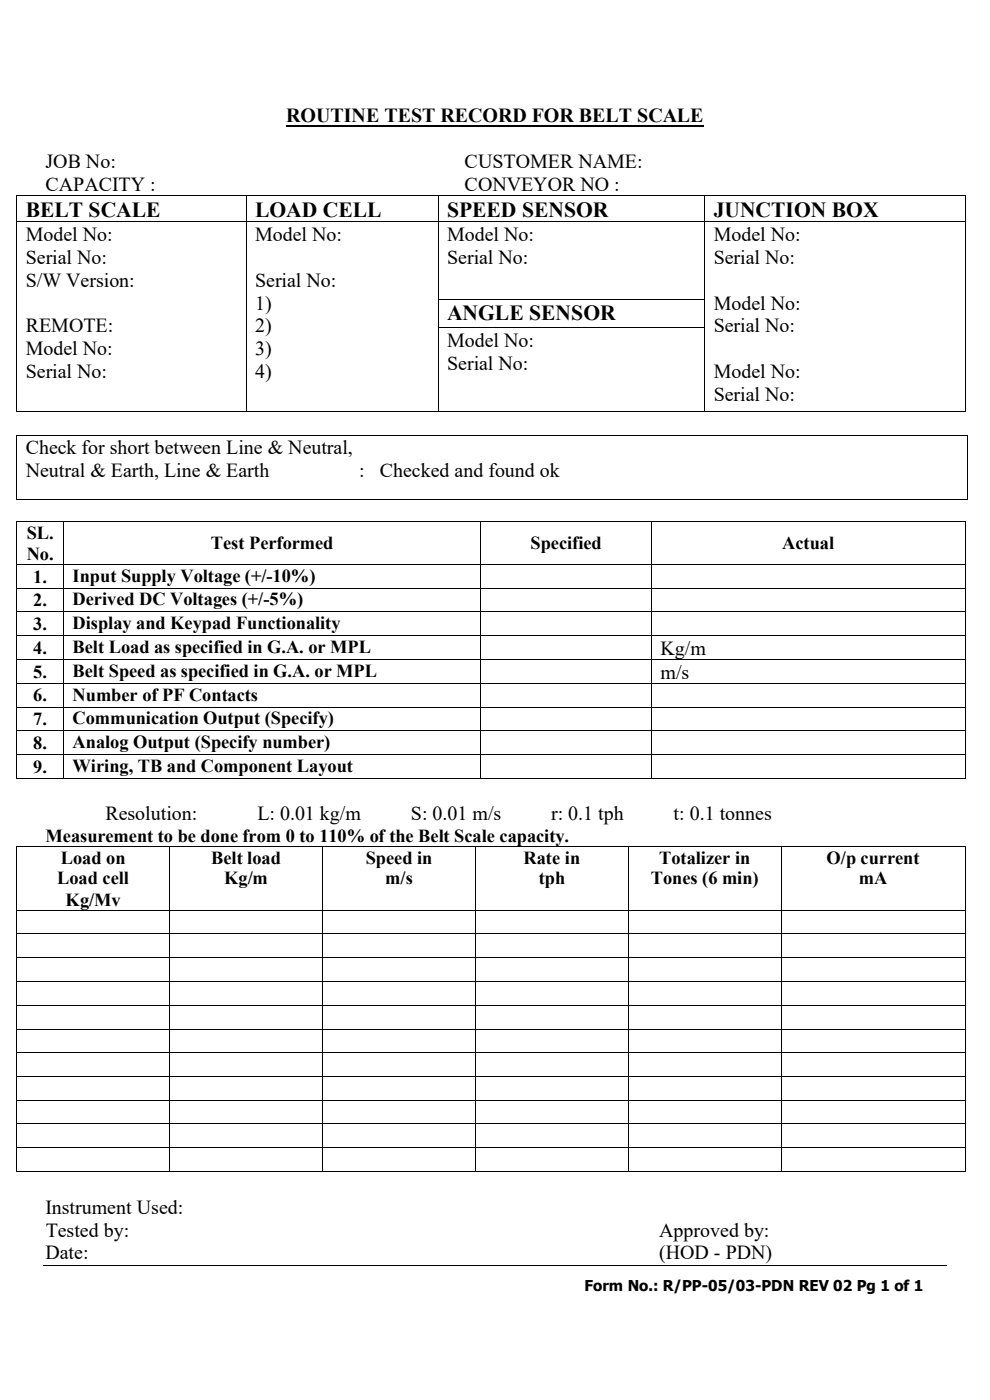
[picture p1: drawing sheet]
<svg xmlns="http://www.w3.org/2000/svg" width="210mm" height="297mm" viewBox="0 0 210 297" stroke-linecap="round" stroke-linejoin="round" font-family="sans-serif">
<defs><g id="words">
<g font-size="4.6">
<text x="5.5" y="46">BELT SCALE</text>
<text x="54.1" y="46">LOAD CELL</text>
<text x="94.8" y="46">SPEED SENSOR</text>
<text x="151.4" y="46">JUNCTION BOX</text>
<text x="94.8" y="67.9">ANGLE SENSOR</text>
</g>
<g font-size="4.2">
<text x="60.7" y="26">ROUTINE TEST RECORD FOR BELT SCALE</text>
<text x="9.7" y="35.7">JOB No:</text>
<text x="98.6" y="35.7">CUSTOMER NAME:</text>
<text x="9.7" y="40.6">CAPACITY :</text>
<text x="98.6" y="40.6">CONVEYOR NO :</text>
<text x="5.5" y="51.1">Model No:</text>
<text x="54.1" y="51.1">Model No:</text>
<text x="94.8" y="51.1">Model No:</text>
<text x="151.4" y="51.1">Model No:</text>
<text x="5.5" y="55.9">Serial No:</text>
<text x="94.8" y="55.9">Serial No:</text>
<text x="151.4" y="55.9">Serial No:</text>
<text x="5.5" y="60.8">S/W Version:</text>
<text x="54.1" y="60.8">Serial No:</text>
<text x="54.1" y="65.7">1)</text>
<text x="151.4" y="65.7">Model No:</text>
<text x="5.5" y="70.5">REMOTE:</text>
<text x="54.1" y="70.5">2)</text>
<text x="151.4" y="70.5">Serial No:</text>
<text x="5.5" y="75.4">Model No:</text>
<text x="54.1" y="75.4">3)</text>
<text x="94.8" y="73.6">Model No:</text>
<text x="5.5" y="80.3">Serial No:</text>
<text x="54.1" y="80.3">4)</text>
<text x="94.8" y="78.5">Serial No:</text>
<text x="151.4" y="80.3">Model No:</text>
<text x="151.4" y="85.1">Serial No:</text>
<text x="5.5" y="96.4">Check for short between Line &amp; Neutral,</text>
<text x="5.5" y="101.3">Neutral &amp; Earth, Line &amp; Earth</text>
<text x="76.2" y="101.3">:</text>
<text x="80.6" y="101.3">Checked and found ok</text>
<text x="140.1" y="138.9">Kg/m</text>
<text x="140.1" y="144">m/s</text>
<text x="22.4" y="174">Resolution:</text>
<text x="54.6" y="174">L: 0.01 kg/m</text>
<text x="87.2" y="174">S: 0.01 m/s</text>
<text x="116.9" y="174">r: 0.1 tph</text>
<text x="142.9" y="174">t: 0.1 tonnes</text>
<text x="9.7" y="257.5">Instrument Used:</text>
<text x="9.7" y="262.3">Tested by:</text>
<text x="139.9" y="262.3">Approved by:</text>
<text x="9.7" y="267.2">Date:</text>
<text x="139.9" y="267.2">(HOD - PDN)</text>
</g>
<g font-size="3.9">
<text x="5.7" y="114.3">SL.</text>
<text x="5.7" y="118.8">No.</text>
<text x="44.8" y="116.6">Test Performed</text>
<text x="112.5" y="116.6">Specified</text>
<text x="165.9" y="116.6">Actual</text>
<text x="7.1" y="123.6">1.</text>
<text x="15.4" y="123.4">Input Supply Voltage (+/-10%)</text>
<text x="7.1" y="128.7">2.</text>
<text x="15.4" y="128.5">Derived DC Voltages (+/-5%)</text>
<text x="7.1" y="133.7">3.</text>
<text x="15.4" y="133.5">Display and Keypad Functionality</text>
<text x="7.1" y="138.7">4.</text>
<text x="7.1" y="143.8">5.</text>
<text x="15.4" y="138.5">Belt Load as specified in G.A. or MPL</text>
<text x="15.4" y="143.6">Belt Speed as specified in G.A. or MPL</text>
<text x="7.1" y="148.8">6.</text>
<text x="15.4" y="148.6">Number of PF Contacts</text>
<text x="7.1" y="153.9">7.</text>
<text x="15.4" y="153.7">Communication Output (Specify)</text>
<text x="7.1" y="158.9">8.</text>
<text x="15.4" y="158.7">Analog Output (Specify number)</text>
<text x="7.1" y="164">9.</text>
<text x="15.4" y="163.8">Wiring, TB and Component Layout</text>
<text x="9.7" y="178.5">Measurement to be done from 0 to 110% of the Belt Scale capacity.</text>
<text x="12.9" y="183.2">Load on</text>
<text x="44.8" y="183.2">Belt load</text>
<text x="77.6" y="183.2">Speed in</text>
<text x="111.1" y="183.2">Rate in</text>
<text x="139.9" y="183.2">Totalizer in</text>
<text x="175.3" y="183.2">O/p current</text>
<text x="12.1" y="187.6">Load cell</text>
<text x="47.5" y="187.6">Kg/m</text>
<text x="81.7" y="187.6">m/s</text>
<text x="114.3" y="187.6">tph</text>
<text x="138.1" y="187.6">Tones (6 min)</text>
<text x="182.2" y="187.6">mA</text>
<text x="13.9" y="192.1">Kg/Mv</text>
</g>
<text font-size="3.2" x="124" y="274">Form No.: R/PP-05/03-PDN REV 02 Pg 1 of 1</text>
</g></defs>
<path d="M60.7 26.6h88.6" fill="none" stroke="#000" stroke-width=".42"/>
<g fill="#000">
<path d="M3.5 41.5h.1v.2h-.1z" fill-rule="evenodd"/>
<path d="M3.5 41.5h.1v.2h-.1z" fill-rule="evenodd"/>
<path d="M3.5 47h.1v.1h-.1z" fill-rule="evenodd"/>
<path d="M52.1 41.5h.2v.2h-.2z" fill-rule="evenodd"/>
<path d="M52.1 47h.2v.1h-.2z" fill-rule="evenodd"/>
<path d="M92.9 41.5h.2v.2h-.2z" fill-rule="evenodd"/>
<path d="M92.9 47h.2v.1h-.2z" fill-rule="evenodd"/>
<path d="M149.4 41.5h.2v.2h-.2z" fill-rule="evenodd"/>
<path d="M149.4 47h.2v.1h-.2z" fill-rule="evenodd"/>
<path d="M204.6 41.5h.2v.2h-.2z" fill-rule="evenodd"/>
<path d="M204.6 41.5h.2v.2h-.2z" fill-rule="evenodd"/>
<path d="M204.6 47h.2v.1h-.2z" fill-rule="evenodd"/>
<path d="M3.5 63.4h.1v.1h-.1z" fill-rule="evenodd"/>
<path d="M3.5 69.5h.1v.1h-.1z" fill-rule="evenodd"/>
<path d="M52.1 63.4h.2v.1h-.2z" fill-rule="evenodd"/>
<path d="M52.1 69.5h.2v.1h-.2z" fill-rule="evenodd"/>
<path d="M92.9 63.4h.2v.1h-.2z" fill-rule="evenodd"/>
<path d="M92.9 69.5h.2v.1h-.2z" fill-rule="evenodd"/>
<path d="M149.4 63.4h.2v.1h-.2z" fill-rule="evenodd"/>
<path d="M149.4 69.5h.2v.1h-.2z" fill-rule="evenodd"/>
<path d="M204.6 63.4h.2v.1h-.2z" fill-rule="evenodd"/>
<path d="M204.6 69.5h.2v.1h-.2z" fill-rule="evenodd"/>
<path d="M3.5 87.3h.1v.1h-.1z" fill-rule="evenodd"/>
<path d="M3.5 87.3h.1v.1h-.1z" fill-rule="evenodd"/>
<path d="M3.5 92.3h.1v.2h-.1z" fill-rule="evenodd"/>
<path d="M3.5 92.3h.1v.2h-.1z" fill-rule="evenodd"/>
<path d="M52.1 87.3h.2v.1h-.2z" fill-rule="evenodd"/>
<path d="M92.9 87.3h.2v.1h-.2z" fill-rule="evenodd"/>
<path d="M149.4 87.3h.2v.1h-.2z" fill-rule="evenodd"/>
<path d="M204.6 87.3h.2v.1h-.2z" fill-rule="evenodd"/>
<path d="M204.6 87.3h.2v.1h-.2z" fill-rule="evenodd"/>
<path d="M205.1 92.3h.1v.2h-.1z" fill-rule="evenodd"/>
<path d="M205.1 92.3h.1v.2h-.1z" fill-rule="evenodd"/>
<path d="M3.5 105.9h.1v.2h-.1z" fill-rule="evenodd"/>
<path d="M3.5 105.9h.1v.2h-.1z" fill-rule="evenodd"/>
<path d="M3.5 110.5h.1v.2h-.1z" fill-rule="evenodd"/>
<path d="M3.5 110.5h.1v.2h-.1z" fill-rule="evenodd"/>
<path d="M3.5 119.7h.1v.1h-.1z" fill-rule="evenodd"/>
<path d="M13.4 110.5h.2v.2h-.2z" fill-rule="evenodd"/>
<path d="M13.4 119.7h.2v.1h-.2z" fill-rule="evenodd"/>
<path d="M101.9 110.5h.2v.2h-.2z" fill-rule="evenodd"/>
<path d="M101.9 119.7h.2v.1h-.2z" fill-rule="evenodd"/>
<path d="M138.1 110.5h.2v.2h-.2z" fill-rule="evenodd"/>
<path d="M138.1 119.7h.2v.1h-.2z" fill-rule="evenodd"/>
<path d="M204.6 110.5h.2v.2h-.2z" fill-rule="evenodd"/>
<path d="M204.6 110.5h.2v.2h-.2z" fill-rule="evenodd"/>
<path d="M204.6 119.7h.2v.1h-.2z" fill-rule="evenodd"/>
<path d="M205.1 105.9h.1v.2h-.1z" fill-rule="evenodd"/>
<path d="M205.1 105.9h.1v.2h-.1z" fill-rule="evenodd"/>
<path d="M3.5 124.7h.1v.2h-.1z" fill-rule="evenodd"/>
<path d="M3.5 129.7h.1v.2h-.1z" fill-rule="evenodd"/>
<path d="M3.5 134.8h.1v.1h-.1z" fill-rule="evenodd"/>
<path d="M3.5 139.8h.1v.2h-.1z" fill-rule="evenodd"/>
<path d="M13.4 124.7h.2v.2h-.2z" fill-rule="evenodd"/>
<path d="M13.4 129.7h.2v.2h-.2z" fill-rule="evenodd"/>
<path d="M13.4 134.8h.2v.1h-.2z" fill-rule="evenodd"/>
<path d="M13.4 139.8h.2v.2h-.2z" fill-rule="evenodd"/>
<path d="M101.9 124.7h.2v.2h-.2z" fill-rule="evenodd"/>
<path d="M101.9 129.7h.2v.2h-.2z" fill-rule="evenodd"/>
<path d="M101.9 134.8h.2v.1h-.2z" fill-rule="evenodd"/>
<path d="M101.9 139.8h.2v.2h-.2z" fill-rule="evenodd"/>
<path d="M138.1 124.7h.2v.2h-.2z" fill-rule="evenodd"/>
<path d="M138.1 129.7h.2v.2h-.2z" fill-rule="evenodd"/>
<path d="M138.1 134.8h.2v.1h-.2z" fill-rule="evenodd"/>
<path d="M138.1 139.8h.2v.2h-.2z" fill-rule="evenodd"/>
<path d="M204.6 124.7h.2v.2h-.2z" fill-rule="evenodd"/>
<path d="M204.6 129.7h.2v.2h-.2z" fill-rule="evenodd"/>
<path d="M204.6 134.8h.2v.1h-.2z" fill-rule="evenodd"/>
<path d="M204.6 139.8h.2v.2h-.2z" fill-rule="evenodd"/>
<path d="M3.5 144.9h.1v.2h-.1z" fill-rule="evenodd"/>
<path d="M3.5 149.9h.1v.2h-.1z" fill-rule="evenodd"/>
<path d="M3.5 155h.1v.1h-.1z" fill-rule="evenodd"/>
<path d="M13.4 144.9h.2v.2h-.2z" fill-rule="evenodd"/>
<path d="M13.4 149.9h.2v.2h-.2z" fill-rule="evenodd"/>
<path d="M13.4 155h.2v.1h-.2z" fill-rule="evenodd"/>
<path d="M101.9 144.9h.2v.2h-.2z" fill-rule="evenodd"/>
<path d="M101.9 149.9h.2v.2h-.2z" fill-rule="evenodd"/>
<path d="M101.9 155h.2v.1h-.2z" fill-rule="evenodd"/>
<path d="M138.1 144.9h.2v.2h-.2z" fill-rule="evenodd"/>
<path d="M138.1 149.9h.2v.2h-.2z" fill-rule="evenodd"/>
<path d="M138.1 155h.2v.1h-.2z" fill-rule="evenodd"/>
<path d="M204.6 144.9h.2v.2h-.2z" fill-rule="evenodd"/>
<path d="M204.6 149.9h.2v.2h-.2z" fill-rule="evenodd"/>
<path d="M204.6 155h.2v.1h-.2z" fill-rule="evenodd"/>
<path d="M3.5 160h.1v.2h-.1z" fill-rule="evenodd"/>
<path d="M3.5 165h.1v.2h-.1z" fill-rule="evenodd"/>
<path d="M3.5 165h.1v.2h-.1z" fill-rule="evenodd"/>
<path d="M3.5 179.4h.1v.2h-.1z" fill-rule="evenodd"/>
<path d="M3.5 179.4h.1v.2h-.1z" fill-rule="evenodd"/>
<path d="M13.4 160h.2v.2h-.2z" fill-rule="evenodd"/>
<path d="M13.4 165h.2v.2h-.2z" fill-rule="evenodd"/>
<path d="M35.9 179.4h.2v.2h-.2z" fill-rule="evenodd"/>
<path d="M68.3 179.4h.2v.2h-.2z" fill-rule="evenodd"/>
<path d="M100.8 179.4h.1v.2h-.1z" fill-rule="evenodd"/>
<path d="M101.9 160h.2v.2h-.2z" fill-rule="evenodd"/>
<path d="M101.9 165h.2v.2h-.2z" fill-rule="evenodd"/>
<path d="M133.2 179.4h.2v.2h-.2z" fill-rule="evenodd"/>
<path d="M138.1 160h.2v.2h-.2z" fill-rule="evenodd"/>
<path d="M138.1 165h.2v.2h-.2z" fill-rule="evenodd"/>
<path d="M165.6 179.4h.2v.2h-.2z" fill-rule="evenodd"/>
<path d="M204.6 160h.2v.2h-.2z" fill-rule="evenodd"/>
<path d="M204.6 165h.2v.2h-.2z" fill-rule="evenodd"/>
<path d="M204.6 165h.2v.2h-.2z" fill-rule="evenodd"/>
<path d="M204.6 179.4h.2v.2h-.2z" fill-rule="evenodd"/>
<path d="M204.6 179.4h.2v.2h-.2z" fill-rule="evenodd"/>
<path d="M3.5 193h.1v.1h-.1z" fill-rule="evenodd"/>
<path d="M3.5 198h.1v.2h-.1z" fill-rule="evenodd"/>
<path d="M35.9 193h.2v.1h-.2z" fill-rule="evenodd"/>
<path d="M35.9 198h.2v.2h-.2z" fill-rule="evenodd"/>
<path d="M68.3 193h.2v.1h-.2z" fill-rule="evenodd"/>
<path d="M68.3 198h.2v.2h-.2z" fill-rule="evenodd"/>
<path d="M100.8 193h.1v.1h-.1z" fill-rule="evenodd"/>
<path d="M100.8 198h.1v.2h-.1z" fill-rule="evenodd"/>
<path d="M133.2 193h.2v.1h-.2z" fill-rule="evenodd"/>
<path d="M133.2 198h.2v.2h-.2z" fill-rule="evenodd"/>
<path d="M165.6 193h.2v.1h-.2z" fill-rule="evenodd"/>
<path d="M165.6 198h.2v.2h-.2z" fill-rule="evenodd"/>
<path d="M204.6 193h.2v.1h-.2z" fill-rule="evenodd"/>
<path d="M204.6 198h.2v.2h-.2z" fill-rule="evenodd"/>
<path d="M3.5 203.1h.1v.1h-.1z" fill-rule="evenodd"/>
<path d="M3.5 208.1h.1v.2h-.1z" fill-rule="evenodd"/>
<path d="M3.5 213.2h.1v.1h-.1z" fill-rule="evenodd"/>
<path d="M3.5 218.2h.1v.2h-.1z" fill-rule="evenodd"/>
<path d="M35.9 203.1h.2v.1h-.2z" fill-rule="evenodd"/>
<path d="M35.9 208.1h.2v.2h-.2z" fill-rule="evenodd"/>
<path d="M35.9 213.2h.2v.1h-.2z" fill-rule="evenodd"/>
<path d="M35.9 218.2h.2v.2h-.2z" fill-rule="evenodd"/>
<path d="M68.3 203.1h.2v.1h-.2z" fill-rule="evenodd"/>
<path d="M68.3 208.1h.2v.2h-.2z" fill-rule="evenodd"/>
<path d="M68.3 213.2h.2v.1h-.2z" fill-rule="evenodd"/>
<path d="M68.3 218.2h.2v.2h-.2z" fill-rule="evenodd"/>
<path d="M100.8 203.1h.1v.1h-.1z" fill-rule="evenodd"/>
<path d="M100.8 208.1h.1v.2h-.1z" fill-rule="evenodd"/>
<path d="M100.8 213.2h.1v.1h-.1z" fill-rule="evenodd"/>
<path d="M100.8 218.2h.1v.2h-.1z" fill-rule="evenodd"/>
<path d="M133.2 203.1h.2v.1h-.2z" fill-rule="evenodd"/>
<path d="M133.2 208.1h.2v.2h-.2z" fill-rule="evenodd"/>
<path d="M133.2 213.2h.2v.1h-.2z" fill-rule="evenodd"/>
<path d="M133.2 218.2h.2v.2h-.2z" fill-rule="evenodd"/>
<path d="M165.6 203.1h.2v.1h-.2z" fill-rule="evenodd"/>
<path d="M165.6 208.1h.2v.2h-.2z" fill-rule="evenodd"/>
<path d="M165.6 213.2h.2v.1h-.2z" fill-rule="evenodd"/>
<path d="M165.6 218.2h.2v.2h-.2z" fill-rule="evenodd"/>
<path d="M204.6 203.1h.2v.1h-.2z" fill-rule="evenodd"/>
<path d="M204.6 208.1h.2v.2h-.2z" fill-rule="evenodd"/>
<path d="M204.6 213.2h.2v.1h-.2z" fill-rule="evenodd"/>
<path d="M204.6 218.2h.2v.2h-.2z" fill-rule="evenodd"/>
<path d="M3.5 223.3h.1v.1h-.1z" fill-rule="evenodd"/>
<path d="M3.5 228.3h.1v.2h-.1z" fill-rule="evenodd"/>
<path d="M3.5 233.3h.1v.2h-.1z" fill-rule="evenodd"/>
<path d="M3.5 238.4h.1v.1h-.1z" fill-rule="evenodd"/>
<path d="M35.9 223.3h.2v.1h-.2z" fill-rule="evenodd"/>
<path d="M35.9 228.3h.2v.2h-.2z" fill-rule="evenodd"/>
<path d="M35.9 233.3h.2v.2h-.2z" fill-rule="evenodd"/>
<path d="M35.9 238.4h.2v.1h-.2z" fill-rule="evenodd"/>
<path d="M68.3 223.3h.2v.1h-.2z" fill-rule="evenodd"/>
<path d="M68.3 228.3h.2v.2h-.2z" fill-rule="evenodd"/>
<path d="M68.3 233.3h.2v.2h-.2z" fill-rule="evenodd"/>
<path d="M68.3 238.4h.2v.1h-.2z" fill-rule="evenodd"/>
<path d="M100.8 223.3h.1v.1h-.1z" fill-rule="evenodd"/>
<path d="M100.8 228.3h.1v.2h-.1z" fill-rule="evenodd"/>
<path d="M100.8 233.3h.1v.2h-.1z" fill-rule="evenodd"/>
<path d="M100.8 238.4h.1v.1h-.1z" fill-rule="evenodd"/>
<path d="M133.2 223.3h.2v.1h-.2z" fill-rule="evenodd"/>
<path d="M133.2 228.3h.2v.2h-.2z" fill-rule="evenodd"/>
<path d="M133.2 233.3h.2v.2h-.2z" fill-rule="evenodd"/>
<path d="M133.2 238.4h.2v.1h-.2z" fill-rule="evenodd"/>
<path d="M165.6 223.3h.2v.1h-.2z" fill-rule="evenodd"/>
<path d="M165.6 228.3h.2v.2h-.2z" fill-rule="evenodd"/>
<path d="M165.6 233.3h.2v.2h-.2z" fill-rule="evenodd"/>
<path d="M165.6 238.4h.2v.1h-.2z" fill-rule="evenodd"/>
<path d="M204.6 223.3h.2v.1h-.2z" fill-rule="evenodd"/>
<path d="M204.6 228.3h.2v.2h-.2z" fill-rule="evenodd"/>
<path d="M204.6 233.3h.2v.2h-.2z" fill-rule="evenodd"/>
<path d="M204.6 238.4h.2v.1h-.2z" fill-rule="evenodd"/>
<path d="M3.5 243.5h.1v.1h-.1z" fill-rule="evenodd"/>
<path d="M3.5 248.5h.1v.2h-.1z" fill-rule="evenodd"/>
<path d="M3.5 248.5h.1v.2h-.1z" fill-rule="evenodd"/>
<path d="M35.9 243.5h.2v.1h-.2z" fill-rule="evenodd"/>
<path d="M35.9 248.5h.2v.2h-.2z" fill-rule="evenodd"/>
<path d="M68.3 243.5h.2v.1h-.2z" fill-rule="evenodd"/>
<path d="M68.3 248.5h.2v.2h-.2z" fill-rule="evenodd"/>
<path d="M100.8 243.5h.1v.1h-.1z" fill-rule="evenodd"/>
<path d="M100.8 248.5h.1v.2h-.1z" fill-rule="evenodd"/>
<path d="M133.2 243.5h.2v.1h-.2z" fill-rule="evenodd"/>
<path d="M133.2 248.5h.2v.2h-.2z" fill-rule="evenodd"/>
<path d="M165.6 243.5h.2v.1h-.2z" fill-rule="evenodd"/>
<path d="M165.6 248.5h.2v.2h-.2z" fill-rule="evenodd"/>
<path d="M204.6 243.5h.2v.1h-.2z" fill-rule="evenodd"/>
<path d="M204.6 248.5h.2v.2h-.2z" fill-rule="evenodd"/>
<path d="M204.6 248.5h.2v.2h-.2z" fill-rule="evenodd"/>
</g>
<g fill="none" stroke="#000" stroke-width=".21">
<path d="M3.6 41.7v5.3M3.6 47.1v16.3M3.6 41.6h48.5M3.6 47h48.5M52.2 41.7v5.3M52.2 47.1v16.3M52.3 41.6h40.6M52.3 47h40.6M93 41.7v5.3M93 47.1v16.3M93.1 41.6h56.3M93.1 47h56.3"/>
<path d="M149.5 41.7v5.3M149.5 47.1v16.3M149.6 41.6h55M149.6 47h55M204.7 41.7v5.3M204.7 47.1v16.3M3.6 63.5v6M3.6 69.6v17.7M52.2 63.5v6M52.2 69.6v17.7M93 63.5v6M93 69.6v17.7"/>
<path d="M93.1 63.5h56.3M93.1 69.6h56.3M149.5 63.5v6M149.5 69.6v17.7M204.7 63.5v6M204.7 69.6v17.7M3.6 92.5v13.4M3.6 87.3h48.5M3.6 92.4h201.5M52.3 87.3h40.6M93.1 87.3h56.3M149.6 87.3h55"/>
<path d="M205.1 92.5v13.4M3.6 110.7v9M3.6 119.8v4.9M3.6 106h201.5M3.6 110.6h9.8M3.6 119.7h9.8M13.5 110.7v9M13.5 119.8v4.9M13.6 110.6h88.3M13.6 119.7h88.3M102 110.7v9M102 119.8v4.9"/>
<path d="M102.1 110.6h36M102.1 119.7h36M138.2 110.7v9M138.2 119.8v4.9M138.3 110.6h66.3M138.3 119.7h66.3M204.7 110.7v9M204.7 119.8v4.9M3.6 124.9v4.8M3.6 129.9v4.9M3.6 134.9v4.9M3.6 140v4.9"/>
<path d="M3.6 124.8h9.8M3.6 129.8h9.8M3.6 134.8h9.8M3.6 139.9h9.8M13.5 124.9v4.8M13.5 129.9v4.9M13.5 134.9v4.9M13.5 140v4.9M13.6 124.8h88.3M13.6 129.8h88.3M13.6 134.8h88.3M13.6 139.9h88.3"/>
<path d="M102 124.9v4.8M102 129.9v4.9M102 134.9v4.9M102 140v4.9M102.1 124.8h36M102.1 129.8h36M102.1 134.8h36M102.1 139.9h36M138.2 124.9v4.8M138.2 129.9v4.9M138.2 134.9v4.9M138.2 140v4.9"/>
<path d="M138.3 124.8h66.3M138.3 129.8h66.3M138.3 134.8h66.3M138.3 139.9h66.3M204.7 124.9v4.8M204.7 129.9v4.9M204.7 134.9v4.9M204.7 140v4.9M3.6 145.1v4.8M3.6 150.1v4.9M3.6 155.1v4.9M3.6 145h9.8"/>
<path d="M3.6 150h9.8M3.6 155h9.8M13.5 145.1v4.8M13.5 150.1v4.9M13.5 155.1v4.9M13.6 145h88.3M13.6 150h88.3M13.6 155h88.3M102 145.1v4.8M102 150.1v4.9M102 155.1v4.9M102.1 145h36"/>
<path d="M102.1 150h36M102.1 155h36M138.2 145.1v4.8M138.2 150.1v4.9M138.2 155.1v4.9M138.3 145h66.3M138.3 150h66.3M138.3 155h66.3M204.7 145.1v4.8M204.7 150.1v4.9M204.7 155.1v4.9M3.6 160.2v4.8"/>
<path d="M3.6 179.6v13.4M3.6 160.1h9.8M3.6 165.1h9.8M3.6 179.5h32.3M13.5 160.2v4.8M13.6 160.1h88.3M13.6 165.1h88.3M36 179.6v13.4M36.1 179.5h32.2M68.4 179.6v13.4M68.5 179.5h32.3M100.9 179.6v13.4"/>
<path d="M100.9 179.5h32.3M102 160.2v4.8M102.1 160.1h36M102.1 165.1h36M133.3 179.6v13.4M133.4 179.5h32.2M138.2 160.2v4.8M138.3 160.1h66.3M138.3 165.1h66.3M165.7 179.6v13.4M165.8 179.5h38.8M204.7 160.2v4.8"/>
<path d="M204.7 179.6v13.4M3.6 193.1v4.9M3.6 198.2v4.9M3.6 193.1h32.3M3.6 198.1h32.3M36 193.1v4.9M36 198.2v4.9M36.1 193.1h32.2M36.1 198.1h32.2M68.4 193.1v4.9M68.4 198.2v4.9M68.5 193.1h32.3"/>
<path d="M68.5 198.1h32.3M100.9 193.1v4.9M100.9 198.2v4.9M100.9 193.1h32.3M100.9 198.1h32.3M133.3 193.1v4.9M133.3 198.2v4.9M133.4 193.1h32.2M133.4 198.1h32.2M165.7 193.1v4.9M165.7 198.2v4.9M165.8 193.1h38.8"/>
<path d="M165.8 198.1h38.8M204.7 193.1v4.9M204.7 198.2v4.9M3.6 203.2v4.9M3.6 208.3v4.9M3.6 213.3v4.9M3.6 218.4v4.9M3.6 203.1h32.3M3.6 208.2h32.3M3.6 213.3h32.3M3.6 218.3h32.3M36 203.2v4.9"/>
<path d="M36 208.3v4.9M36 213.3v4.9M36 218.4v4.9M36.1 203.1h32.2M36.1 208.2h32.2M36.1 213.3h32.2M36.1 218.3h32.2M68.4 203.2v4.9M68.4 208.3v4.9M68.4 213.3v4.9M68.4 218.4v4.9M68.5 203.1h32.3"/>
<path d="M68.5 208.2h32.3M68.5 213.3h32.3M68.5 218.3h32.3M100.9 203.2v4.9M100.9 208.3v4.9M100.9 213.3v4.9M100.9 218.4v4.9M100.9 203.1h32.3M100.9 208.2h32.3M100.9 213.3h32.3M100.9 218.3h32.3M133.3 203.2v4.9"/>
<path d="M133.3 208.3v4.9M133.3 213.3v4.9M133.3 218.4v4.9M133.4 203.1h32.2M133.4 208.2h32.2M133.4 213.3h32.2M133.4 218.3h32.2M165.7 203.2v4.9M165.7 208.3v4.9M165.7 213.3v4.9M165.7 218.4v4.9M165.8 203.1h38.8"/>
<path d="M165.8 208.2h38.8M165.8 213.3h38.8M165.8 218.3h38.8M204.7 203.2v4.9M204.7 208.3v4.9M204.7 213.3v4.9M204.7 218.4v4.9M3.6 223.4v4.9M3.6 228.5v4.8M3.6 233.5v4.9M3.6 238.5v5M3.6 223.3h32.3"/>
<path d="M3.6 228.4h32.3M3.6 233.4h32.3M3.6 238.5h32.3M36 223.4v4.9M36 228.5v4.8M36 233.5v4.9M36 238.5v5M36.1 223.3h32.2M36.1 228.4h32.2M36.1 233.4h32.2M36.1 238.5h32.2M68.4 223.4v4.9"/>
<path d="M68.4 228.5v4.8M68.4 233.5v4.9M68.4 238.5v5M68.5 223.3h32.3M68.5 228.4h32.3M68.5 233.4h32.3M68.5 238.5h32.3M100.9 223.4v4.9M100.9 228.5v4.8M100.9 233.5v4.9M100.9 238.5v5M100.9 223.3h32.3"/>
<path d="M100.9 228.4h32.3M100.9 233.4h32.3M100.9 238.5h32.3M133.3 223.4v4.9M133.3 228.5v4.8M133.3 233.5v4.9M133.3 238.5v5M133.4 223.3h32.2M133.4 228.4h32.2M133.4 233.4h32.2M133.4 238.5h32.2M165.7 223.4v4.9"/>
<path d="M165.7 228.5v4.8M165.7 233.5v4.9M165.7 238.5v5M165.8 223.3h38.8M165.8 228.4h38.8M165.8 233.4h38.8M165.8 238.5h38.8M204.7 223.4v4.9M204.7 228.5v4.8M204.7 233.5v4.9M204.7 238.5v5M3.6 243.6v4.9"/>
<path d="M3.6 243.5h32.3M3.6 248.6h32.3M36 243.6v4.9M36.1 243.5h32.2M36.1 248.6h32.2M68.4 243.6v4.9M68.5 243.5h32.3M68.5 248.6h32.3M100.9 243.6v4.9M100.9 243.5h32.3M100.9 248.6h32.3M133.3 243.6v4.9"/>
<path d="M133.4 243.5h32.2M133.4 248.6h32.2M165.7 243.6v4.9M165.8 243.5h38.8M165.8 248.6h38.8M204.7 243.6v4.9M9.1 268.6h191.8"/>
</g>
<use href="#words"/>
</svg>
